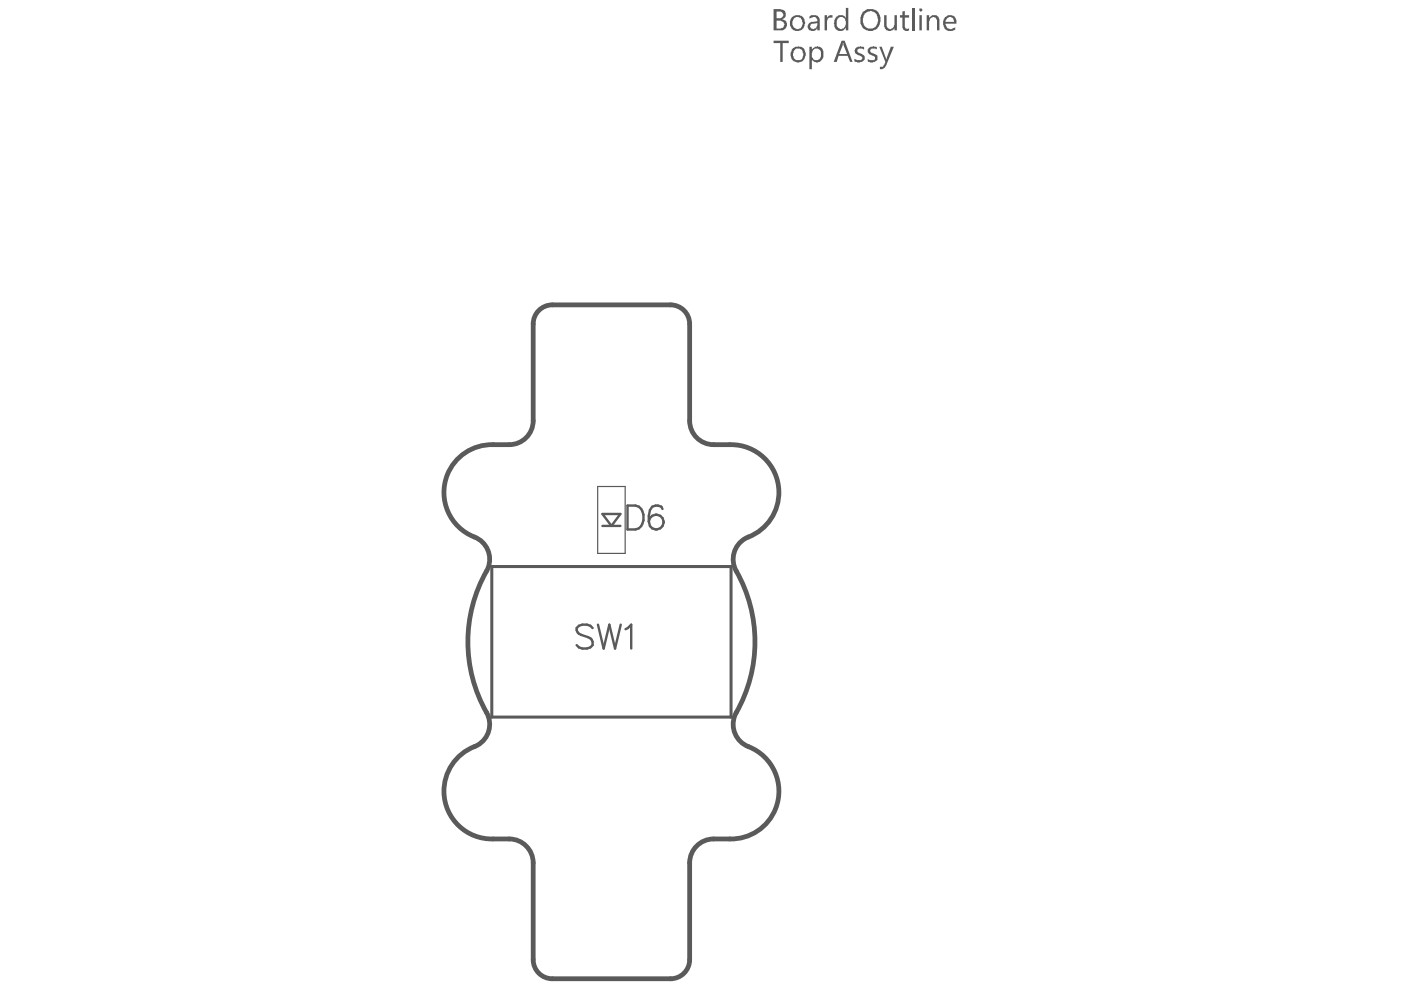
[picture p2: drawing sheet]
<svg xmlns="http://www.w3.org/2000/svg" width="297mm" height="210mm" viewBox="0 0 297 210" stroke-linecap="round" stroke-linejoin="round" font-family="sans-serif">
<path d="M113 68.7v20.5M117.1 64.6h25.1M146.2 68.7v20.5M104.5 94.3h3.5M151.3 94.3h3.4M104.5 177.9h3.5M151.3 177.9h3.4M113 182.9v20.6M146.2 182.9v20.6M117.1 207.5h25.1" fill="none" stroke="#5a5a5a" stroke-width="1"/>
<g fill="#5a5a5a">
<path d="M174.8 3.2h.5v.8v-.3l.6-.5h.6v.5h-.1a.87 .87 0 0 0-1.1 .8v1.9h-.5z"/>
<path d="M187.5 3.2h.5v2a.8 .8 0 0 0 .6 .9 .8 .8 0 0 0 .9-.6l.1-.2v-2.1h.6v3.2h-.6v-.5v.2a1.21 1.21 0 0 1-1.4 .4 1.21 1.21 0 0 1-.7-1.3z"/>
<path d="M191.3 2.4l.5-.1v.9h.9v.5h-.9v2l.2 .4h.2v.1l.5-.1v.3l-.2 .2a.91 .91 0 0 1-1.2-.9v-2h-.5v-.5h.5z"/>
<path d="M193.4 1.7h.5v4.7h-.5z"/>
<path d="M196.5 3.2h.5v.7a1.16 1.16 0 0 1 1.4-.6 1.16 1.16 0 0 1 .8 1.2v1.9h-.5v-1.8a.79 .79 0 0 0-.5-.9 .79 .79 0 0 0-1 .3l-.2 .5v1.9h-.5z"/>
<path d="M164.7 2.4v1.5h.5a.73 .73 0 0 0 .9-.7 .73 .73 0 0 0-.9-.8zM164.7 4.4v1.7h.9a.84 .84 0 0 0 .7-1 .84 .84 0 0 0-.9-.7zM164 1.9h1.6l.1 .2a.89 .89 0 0 1 .9 .7v.4a.66 .66 0 0 1-.7 .8l-.1 .1h.1a1.16 1.16 0 0 1 1 1 1.16 1.16 0 0 1-.7 1.2l-.3 .1h-1.9z"/>
<path d="M168.3 4a1.33 1.33 0 0 0-.2 1.4 1.33 1.33 0 0 0 1.2 .8 1.37 1.37 0 0 0 .9-1.3 1.37 1.37 0 0 0-.9-1.3h-.5zM167.9 3.6a1.89 1.89 0 0 1 2.6 .3l.1 .5a1.67 1.67 0 0 1-1.4 2.2 1.19 1.19 0 0 1-1.2-.4h-.1a2.34 2.34 0 0 1 0-2.6z"/>
<path d="M171.9 5.2a.7 .7 0 0 0 .2 .8 .7 .7 0 0 0 .9-.1l.3-.5v-.5zM171.6 3.5a1.19 1.19 0 0 1 1.3-.3l.4 .1a1.04 1.04 0 0 1 .5 1.1v2h-.5v-.3a1.16 1.16 0 0 1-1.9 0l-.2-.3v-.4h.2a.91 .91 0 0 1 1-.8l.9-.1v-.4l-.3-.2a.55 .55 0 0 0-.9-.2l-.5 .3z"/>
<path d="M177.1 3.7a1.42 1.42 0 0 1 2.2 0v-2h.6v4.7h-.6v-.5h-.1a1.3 1.3 0 0 1-1.7 .5 1.3 1.3 0 0 1-.6-1.6v-.6zM177.5 4v.2a1.26 1.26 0 0 0 .8 2l.5-.1 .4-.4 .1-.5-.1-1a.84 .84 0 0 0-.7-.6 .84 .84 0 0 0-.8 .4z"/>
<path d="M183.3 2.8v.2a2.05 2.05 0 0 0 .8 3.1 1.74 1.74 0 0 0 2.1-1.6l-.2-.6a1.5 1.5 0 0 0-.9-1.4 1.5 1.5 0 0 0-1.6 .3zM182.9 2.4h.2a2.16 2.16 0 0 1 3.6 1.2v.3a2.96 2.96 0 0 1-1 2.4 2.47 2.47 0 0 1-2.5-.1 2.91 2.91 0 0 1-.4-3.5z"/>
<path d="M194.9 1.8h.2a.33 .33 0 0 1 .4 .2 .33 .33 0 0 1-.3 .4 .33 .33 0 0 1-.3-.5zM194.9 3.2h.5v3.2h-.5z"/>
<path d="M200.6 4.1l-.1 .5h1.8a.83 .83 0 0 0-.6-.9 .83 .83 0 0 0-1 .4zM200.3 3.6h.2a1.4 1.4 0 0 1 1.7-.2 1.4 1.4 0 0 1 .6 1.6h-2.3v.2a1.15 1.15 0 0 0 1.9 .6h.1v.5a1.55 1.55 0 0 1-2.3-.4 2.27 2.27 0 0 1 .1-2.3z"/>
</g>
<path d="M117.1 64.6a4 4 0 0 0-4.1 4.1M142.2 64.6a4 4 0 0 1 4 4.1M104.5 94.3a10.1 10.1 0 0 0-10.2 8.1 10.1 10.1 0 0 0 6.3 11.5 5.1 5.1 0 0 1 2.6 7.2 30.7 30.7 0 0 0 .3 30.8 5.1 5.1 0 0 1-2.9 6.4 10.1 10.1 0 0 0-6.3 11.4 10.1 10.1 0 0 0 10.2 8.2M113 89.2a5.1 5.1 0 0 1-5 5.1M146.2 89.2a5.1 5.1 0 0 0 5.1 5.1M154.7 94.3a10.2 10.2 0 0 1 10.3 8.5 10.2 10.2 0 0 1-7 11.4 5.1 5.1 0 0 0-1.9 6.9 30.6 30.6 0 0 1-.3 30.6 5.1 5.1 0 0 0 2.9 6.6 10.1 10.1 0 0 1 6.2 11.4 10.1 10.1 0 0 1-10.2 8.2M108 177.9a5.1 5.1 0 0 1 5 5M151.3 177.9a5.1 5.1 0 0 0-5.1 5M113 203.5a4 4 0 0 0 4.1 4M146.2 203.5a4 4 0 0 1-4 4" fill="none" stroke="#5a5a5a" stroke-width="1"/>
<g fill="none" stroke="#5a5a5a" stroke-width=".51">
<path d="M127.7 111.5h3.8M127.7 109h3.8l-1.9 2.5zM133 107.2h1.7a2.41 2.41 0 0 1 1.7 3.1 2.12 2.12 0 0 1-1.7 2h-1.7zM140.5 107.9l-.3-.5a1.65 1.65 0 0 0-2.4 .8l-.2 1.2v1.2M125.6 133.2a2.23 2.23 0 0 0-3.3 0 1.29 1.29 0 0 0 .9 1.4l1.5 .5a1.23 1.23 0 0 1 .9 .9 1.23 1.23 0 0 1-.4 1.3 2.33 2.33 0 0 1-2.9-.5M126.8 132.4l1.2 5.1 1.2-5.1 1.2 5.1 1.2-5.1M132.6 133.4l.5-.2 .7-.8v5.1"/>
<circle cx="139.1" cy="110.7" r="1.57"/>
</g>
<path d="M113 68.7v20.5M117.1 64.6h25.1M146.2 68.7v20.5M104.5 94.3h3.5M151.3 94.3h3.4M126.7 103.1h5.9v14.2h-5.9zM104.5 177.9h3.5M151.3 177.9h3.4M113 182.9v20.6M146.2 182.9v20.6M117.1 207.5h25.1" fill="none" stroke="#5a5a5a" stroke-width=".25"/>
<path d="M104.3 120.1h50.7v31.9h-50.7z" fill="none" stroke="#5a5a5a" stroke-width=".64"/>
<g fill="#5a5a5a">
<path d="M164 8.6h3.2v.5h-1.3v4h-.5v-4h-1.4z"/>
<path d="M181.3 10.3l.5-.4 .8-.1v.1l.6 .1v.6l-.4-.3h-.5a.46 .46 0 0 0-.5 .4 .46 .46 0 0 0 .4 .5 1.31 1.31 0 0 1 1.1 1.4l-.5 .5-.5 .2h-.5l-.7-.3v-.5l.7 .2a.78 .78 0 0 0 1-.3l-.1-.4-1-.4-.4-.4-.2-.4z"/>
<path d="M184 10.4a1.64 1.64 0 0 1 1.9-.4v.6l-.2-.3h-.3a.55 .55 0 0 0-.8 .1 .55 .55 0 0 0 .2 .8l.3 .1a.97 .97 0 0 1 .8 1.6l-.4 .1v.1h-.4v.2h-.6l-.5-.3v-.5l.4 .2h.4a.52 .52 0 0 0 .5 0 .52 .52 0 0 0 .2-.5l-.1-.2a1.86 1.86 0 0 1-1.4-1.1z"/>
<path d="M186.4 9.9h.5l1.1 2.7 .9-2.7h.6l-1.9 4.5-.5 .3h-.5v-.5a.52 .52 0 0 0 .7-.4h.2l.2-.7z"/>
<path d="M168.3 10.8v.1a1.49 1.49 0 0 0 .2 1.7 1.19 1.19 0 0 0 1.4 0 1.19 1.19 0 0 0 .4-1.3l-.1-.1a.98 .98 0 0 0-.7-.9 .98 .98 0 0 0-1.1 .4zM167.9 10.4a2.05 2.05 0 0 1 2.3-.4l.1 .2a1.87 1.87 0 0 1-.2 2.8 1.64 1.64 0 0 1-2-.3 1.64 1.64 0 0 1-.2-2z"/>
<path d="M171.6 9.9h.5v.5h.2a1.35 1.35 0 0 1 1.9-.2 2.34 2.34 0 0 1 0 2.5l-.1 .2a1.11 1.11 0 0 1-1.8-.2h-.2v2h-.5zM172.4 10.6l-.3 .6v.8a1.02 1.02 0 0 0 1.3 .7 1.02 1.02 0 0 0 .7-1.4 1.01 1.01 0 0 0-.6-.9 1.01 1.01 0 0 0-1.1 .2z"/>
<path d="M178.7 9.1v.4l-.8 2h1.7l-.8-2v-.4zM178.4 8.6h.7l1.7 4.5h-.6l-.5-1.3h-1.9l-.4 1.3h-.6z"/>
</g>
<path d="M117.1 64.6a4 4 0 0 0-4.1 4.1M142.2 64.6a4 4 0 0 1 4 4.1M104.5 94.3a10.1 10.1 0 0 0-10.2 8.1 10.1 10.1 0 0 0 6.3 11.5 5.1 5.1 0 0 1 2.6 7.2 30.7 30.7 0 0 0 .3 30.8 5.1 5.1 0 0 1-2.9 6.4 10.1 10.1 0 0 0-6.3 11.4 10.1 10.1 0 0 0 10.2 8.2M113 89.2a5.1 5.1 0 0 1-5 5.1M146.2 89.2a5.1 5.1 0 0 0 5.1 5.1M154.7 94.3a10.2 10.2 0 0 1 10.3 8.5 10.2 10.2 0 0 1-7 11.4 5.1 5.1 0 0 0-1.9 6.9 30.6 30.6 0 0 1-.3 30.6 5.1 5.1 0 0 0 2.9 6.6 10.1 10.1 0 0 1 6.2 11.4 10.1 10.1 0 0 1-10.2 8.2M108 177.9a5.1 5.1 0 0 1 5 5M151.3 177.9a5.1 5.1 0 0 0-5.1 5M113 203.5a4 4 0 0 0 4.1 4M146.2 203.5a4 4 0 0 1-4 4" fill="none" stroke="#5a5a5a" stroke-width=".25"/>
</svg>
